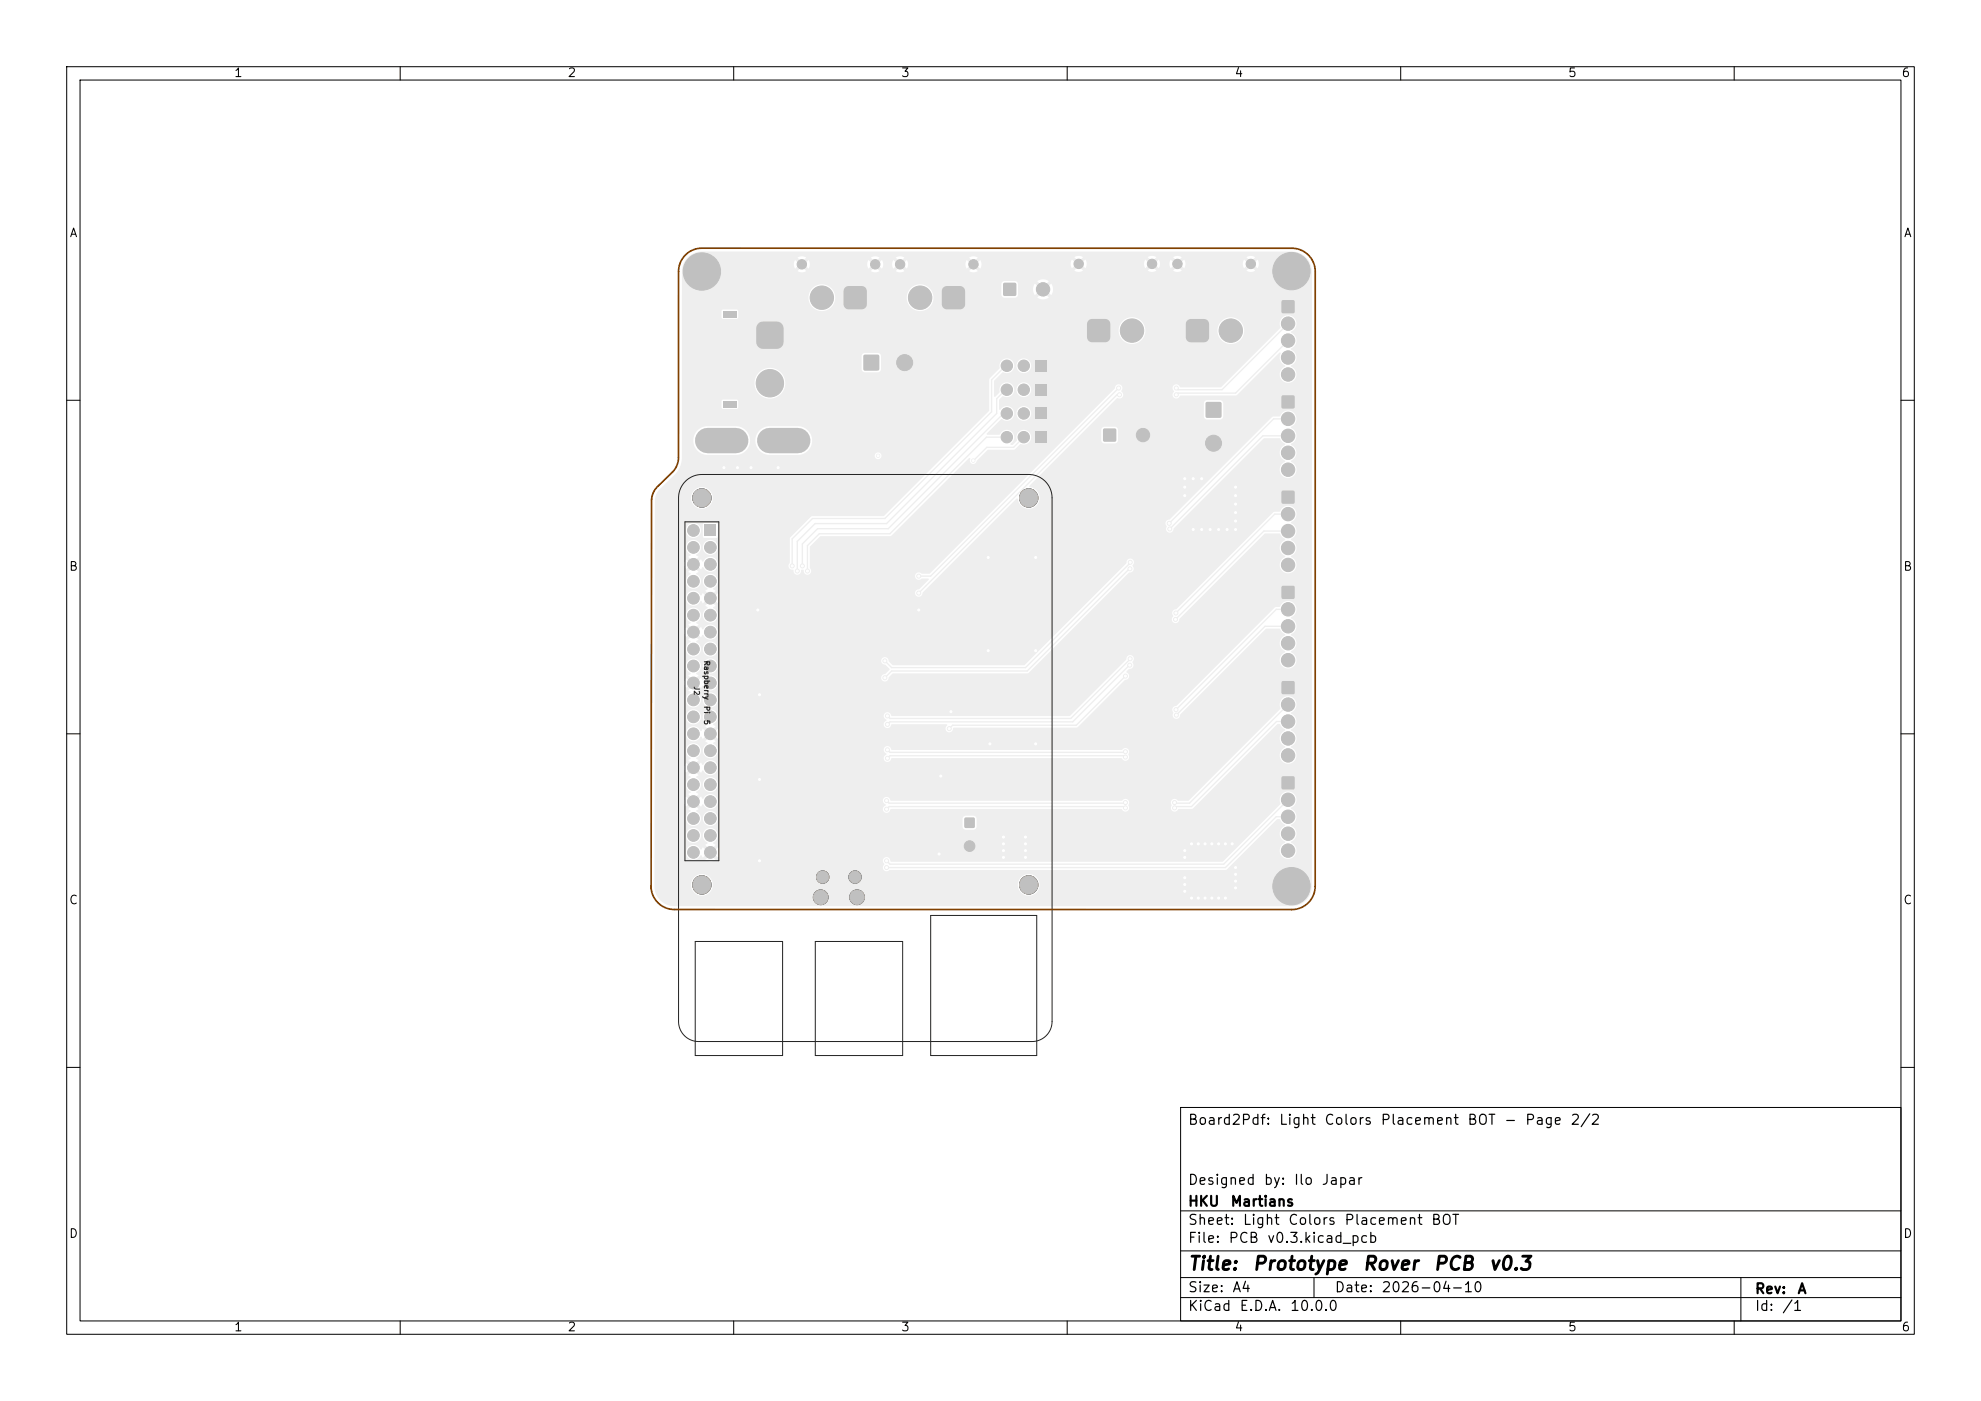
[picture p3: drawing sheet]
<svg xmlns="http://www.w3.org/2000/svg" width="297mm" height="210mm" viewBox="0 0 297 210" stroke-linecap="round" stroke-linejoin="round" font-family="sans-serif">
<defs><g id="words">
<g font-size="2">
<text x="178" y="190.9">Title:</text>
<text x="187.7" y="190.9">Prototype</text>
<text x="204.2" y="190.9">Rover</text>
<text x="214.8" y="190.9">PCB</text>
<text x="223.1" y="190.9">v0.3</text>
</g>
<g font-size="1.5">
<text x="178" y="169">Board2Pdf:</text>
<text x="191.7" y="169">Light</text>
<text x="198.4" y="169">Colors</text>
<text x="206.9" y="169">Placement</text>
<text x="219.9" y="169">BOT</text>
<text x="225.4" y="169">-</text>
<text x="228.5" y="169">Page</text>
<text x="235.3" y="169">2/2</text>
<text x="178" y="178">Designed</text>
<text x="189.4" y="178">by:</text>
<text x="193.9" y="178">Ilo</text>
<text x="198" y="178">Japar</text>
<text x="178" y="184">Sheet:</text>
<text x="178" y="181.2">HKU</text>
<text x="184.4" y="181.2">Martians</text>
<text x="186.2" y="184">Light</text>
<text x="193" y="184">Colors</text>
<text x="201.5" y="184">Placement</text>
<text x="214.5" y="184">BOT</text>
<text x="178" y="186.7">File:</text>
<text x="184.1" y="186.7">PCB</text>
<text x="189.9" y="186.7">v0.3.kicad_pcb</text>
<text x="178" y="196.9">KiCad</text>
<text x="178" y="194.1">Size:</text>
<text x="184.7" y="194.1">A4</text>
<text x="185.7" y="196.9">E.D.A.</text>
<text x="193.3" y="196.9">10.0.0</text>
<text x="200" y="194.1">Date:</text>
<text x="207" y="194.1">2026-04-10</text>
<text x="263" y="194.3">Rev:</text>
<text x="263" y="196.9">Id:</text>
<text x="267.1" y="196.9">/1</text>
<text x="269.4" y="194.3">A</text>
</g>
<g font-size="1.3">
<text x="35" y="11.9">1</text>
<text x="85" y="11.9">2</text>
<text x="135" y="11.9">3</text>
<text x="185" y="11.9">4</text>
<text x="235" y="11.9">5</text>
<text x="285" y="11.9">6</text>
<text x="10.3" y="35.9">A</text>
<text x="285.4" y="35.9">A</text>
<text x="10.3" y="85.9">B</text>
<text x="285.3" y="85.9">B</text>
<text x="10.3" y="135.9">C</text>
<text x="285.3" y="135.9">C</text>
<text x="10.3" y="185.9">D</text>
<text x="285.3" y="185.9">D</text>
<text x="35" y="199.9">1</text>
<text x="85" y="199.9">2</text>
<text x="135" y="199.9">3</text>
<text x="185" y="199.9">4</text>
<text x="235" y="199.9">5</text>
<text x="285" y="199.9">6</text>
</g>
<g font-size=".8" fill="#222">
<text x="105.4" y="98.9" transform="rotate(90 105.4 98.9)">Raspberry</text>
<text x="103.8" y="102.8" transform="rotate(90 103.8 102.8)">J2</text>
<text x="105.4" y="105.7" transform="rotate(90 105.4 105.7)">Pi</text>
<text x="105.4" y="107.8" transform="rotate(90 105.4 107.8)">5</text>
</g>
</g></defs>
<circle cx="145.4" cy="126.8" r=".8" fill="#eee" stroke="#eee" stroke-width=".15"/>
<path d="M144.6 122.6h1.5v1.5h-1.5z" fill="#eee"/>
<g fill="#eee" stroke="#eee" stroke-width=".15">
<circle cx="104" cy="127.8" r=".87"/>
<circle cx="106.5" cy="127.8" r=".87"/>
<circle cx="104" cy="125.2" r=".87"/>
<circle cx="106.5" cy="125.2" r=".87"/>
<circle cx="104" cy="122.7" r=".87"/>
<circle cx="106.5" cy="122.7" r=".87"/>
<circle cx="104" cy="120.2" r=".87"/>
<circle cx="106.5" cy="120.2" r=".87"/>
<circle cx="104" cy="117.6" r=".87"/>
<circle cx="106.5" cy="117.6" r=".87"/>
<circle cx="104" cy="115.1" r=".87"/>
<circle cx="106.5" cy="115.1" r=".87"/>
<circle cx="104" cy="112.5" r=".87"/>
<circle cx="106.5" cy="112.5" r=".87"/>
<circle cx="104" cy="110" r=".87"/>
<circle cx="106.5" cy="110" r=".87"/>
<circle cx="104" cy="107.5" r=".87"/>
<circle cx="106.5" cy="107.5" r=".87"/>
<circle cx="104" cy="104.9" r=".87"/>
<circle cx="106.5" cy="104.9" r=".87"/>
<circle cx="104" cy="102.4" r=".87"/>
<circle cx="106.5" cy="102.4" r=".87"/>
<circle cx="104" cy="99.8" r=".87"/>
<circle cx="106.5" cy="99.8" r=".87"/>
<circle cx="104" cy="97.3" r=".87"/>
<circle cx="106.5" cy="97.3" r=".87"/>
<circle cx="104" cy="94.8" r=".87"/>
<circle cx="106.5" cy="94.8" r=".87"/>
<circle cx="104" cy="92.2" r=".87"/>
<circle cx="106.5" cy="92.2" r=".87"/>
<circle cx="104" cy="89.7" r=".87"/>
<circle cx="106.5" cy="89.7" r=".87"/>
<circle cx="104" cy="87.1" r=".87"/>
<circle cx="106.5" cy="87.1" r=".87"/>
<circle cx="104" cy="84.6" r=".87"/>
<circle cx="106.5" cy="84.6" r=".87"/>
<circle cx="104" cy="82.1" r=".87"/>
<circle cx="106.5" cy="82.1" r=".87"/>
<circle cx="104" cy="79.5" r=".87"/>
</g>
<path d="M105.6 78.6h1.8v1.8h-1.8z" fill="#eee"/>
<g fill="#eee" stroke="#eee" stroke-width=".15">
<circle cx="193.1" cy="113.2" r="1"/>
<circle cx="193.1" cy="110.7" r="1"/>
<circle cx="193.1" cy="108.2" r="1"/>
<circle cx="193.1" cy="105.6" r="1"/>
</g>
<path d="M192.2 102.1h1.8v1.9h-1.8z" fill="#eee"/>
<g fill="#eee" stroke="#eee" stroke-width=".15">
<circle cx="193.1" cy="99" r="1"/>
<circle cx="193.1" cy="96.4" r="1"/>
<circle cx="193.1" cy="93.9" r="1"/>
<circle cx="193.1" cy="91.3" r="1"/>
</g>
<path d="M192.2 87.9h1.8v1.8h-1.8z" fill="#eee"/>
<g fill="#eee" stroke="#eee" stroke-width=".15">
<circle cx="193.1" cy="84.7" r="1"/>
<circle cx="193.1" cy="82.1" r="1"/>
<circle cx="193.1" cy="79.6" r="1"/>
<circle cx="193.1" cy="77.1" r="1"/>
</g>
<path d="M192.2 73.6h1.8v1.9h-1.8z" fill="#eee"/>
<g fill="#eee" stroke="#eee" stroke-width=".15">
<circle cx="193.1" cy="70.4" r="1"/>
<circle cx="193.1" cy="67.9" r="1"/>
<circle cx="193.1" cy="65.3" r="1"/>
<circle cx="193.1" cy="62.8" r="1"/>
</g>
<g fill="#eee">
<path d="M192.2 59.3h1.8v1.9h-1.8z"/>
<path d="M192.2 45h1.8v1.9h-1.8z"/>
</g>
<g fill="#eee" stroke="#eee" stroke-width=".15">
<circle cx="193.1" cy="48.5" r="1"/>
<circle cx="193.1" cy="51.1" r="1"/>
<circle cx="193.1" cy="53.6" r="1"/>
<circle cx="193.1" cy="56.1" r="1"/>
<circle cx="193.1" cy="127.5" r="1"/>
<circle cx="193.1" cy="125" r="1"/>
<circle cx="193.1" cy="122.4" r="1"/>
<circle cx="193.1" cy="119.9" r="1"/>
</g>
<path d="M192.2 116.4h1.8v1.9h-1.8z" fill="#eee"/>
<g fill="#eee" stroke="#eee" stroke-width=".15">
<circle cx="193.6" cy="132.8" r="2.8"/>
<circle cx="134.9" cy="39.6" r=".7"/>
<circle cx="145.9" cy="39.6" r=".7"/>
<circle cx="137.9" cy="44.6" r="1.75"/>
</g>
<g fill="#eee">
<path d="M141.5 43l.5-.1h1.9h.4l.2 .3 .2 .4v2l-.1 .3-.2 .3-.5 .2h-1.9l-.4-.1-.2-.2-.2-.5v-2l.1-.3z"/>
<path d="M126.6 43.2l.3-.3h.3h2l.5 .1 .2 .3 .1 .3v2l-.2 .5-.3 .2-.3 .1h-2l-.4-.2-.3-.3v-.3v-2z"/>
</g>
<g fill="#eee" stroke="#eee" stroke-width=".15">
<circle cx="123.2" cy="44.6" r="1.75"/>
<circle cx="131.2" cy="39.6" r=".7"/>
<circle cx="120.2" cy="39.6" r=".7"/>
<circle cx="193.6" cy="40.6" r="2.8"/>
</g>
<path d="M129.5 53.2h2.3v2.3h-2.3z" fill="#eee"/>
<g fill="#eee" stroke="#eee" stroke-width=".15">
<circle cx="135.6" cy="54.4" r="1.2"/>
<circle cx="151" cy="54.8" r=".85"/>
<circle cx="153.5" cy="54.8" r=".85"/>
</g>
<g fill="#eee">
<path d="M155.2 54h1.7v1.7h-1.7z"/>
<path d="M165.4 64.3h1.9v1.8h-1.9z"/>
</g>
<circle cx="171.4" cy="65.2" r="1" fill="#eee" stroke="#eee" stroke-width=".15"/>
<path d="M150.5 42.4h1.8v1.9h-1.8z" fill="#eee"/>
<circle cx="156.4" cy="43.4" r="1" fill="#eee" stroke="#eee" stroke-width=".15"/>
<path d="M155.2 57.6h1.7v1.7h-1.7z" fill="#eee"/>
<g fill="#eee" stroke="#eee" stroke-width=".15">
<circle cx="153.5" cy="58.4" r=".85"/>
<circle cx="151" cy="58.4" r=".85"/>
</g>
<path d="M155.2 61.1h1.7v1.7h-1.7z" fill="#eee"/>
<g fill="#eee" stroke="#eee" stroke-width=".15">
<circle cx="153.5" cy="62" r=".85"/>
<circle cx="151" cy="62" r=".85"/>
<circle cx="105.2" cy="40.7" r="2.8"/>
</g>
<path d="M106.1 66h4.2M115.4 66h4.2" fill="none" stroke="#eee" stroke-width="3.8"/>
<path d="M180.8 60.3h2.3v2.3h-2.3z" fill="#eee"/>
<circle cx="181.9" cy="66.4" r="1.2" fill="#eee" stroke="#eee" stroke-width=".15"/>
<path d="M177.9 48.1l.3-.2 .3-.1h2l.5 .2 .2 .3 .1 .3v1.9l-.2 .5-.3 .2-.3 .1h-2l-.4-.2-.2-.2-.1-.4v-1.9z" fill="#eee"/>
<g fill="#eee" stroke="#eee" stroke-width=".15">
<circle cx="184.5" cy="49.6" r="1.75"/>
<circle cx="187.5" cy="39.6" r=".7"/>
<circle cx="176.5" cy="39.6" r=".7"/>
</g>
<path d="M155.2 64.7h1.7v1.7h-1.7z" fill="#eee"/>
<g fill="#eee" stroke="#eee" stroke-width=".15">
<circle cx="153.5" cy="65.5" r=".85"/>
<circle cx="151" cy="65.5" r=".85"/>
</g>
<path d="M163.1 48.1l.3-.2 .3-.1h2l.5 .2 .2 .3 .1 .3v1.9l-.2 .5-.3 .2-.3 .1h-2l-.4-.2-.3-.2v-.4v-1.9z" fill="#eee"/>
<g fill="#eee" stroke="#eee" stroke-width=".15">
<circle cx="169.7" cy="49.6" r="1.75"/>
<circle cx="172.7" cy="39.6" r=".7"/>
<circle cx="161.7" cy="39.6" r=".7"/>
</g>
<g fill="#eee">
<path d="M108.4 46.6h2v.9h-2z"/>
<path d="M108.4 60.1h2v.9h-2z"/>
<path d="M113.7 48.5l.5-.3h2.3a1.03 1.03 0 0 1 1 1v2.1a1.03 1.03 0 0 1-1 1h-2.1a1.03 1.03 0 0 1-1-1v-2.3z"/>
</g>
<g fill="#eee" stroke="#eee" stroke-width=".15">
<circle cx="115.4" cy="57.4" r="2.05"/>
<circle cx="178.9" cy="79.4" r=".25"/>
<circle cx="185.2" cy="73" r=".25"/>
<circle cx="177.6" cy="132.6" r=".3"/>
<circle cx="177.6" cy="133.6" r=".3"/>
<circle cx="185.2" cy="130" r=".3"/>
<circle cx="185.2" cy="131.1" r=".3"/>
<circle cx="132.7" cy="99.1" r=".3"/>
<circle cx="133" cy="107.3" r=".3"/>
<circle cx="132.9" cy="129" r=".3"/>
<circle cx="120.3" cy="84.8" r=".3"/>
<circle cx="121.1" cy="85.6" r=".3"/>
<circle cx="118.8" cy="84.8" r=".3"/>
<circle cx="132.9" cy="130" r=".3"/>
<circle cx="132.7" cy="101.6" r=".3"/>
<circle cx="119.5" cy="85.6" r=".3"/>
<circle cx="132.9" cy="120" r=".3"/>
<circle cx="133" cy="113.7" r=".3"/>
<circle cx="133" cy="112.4" r=".3"/>
<circle cx="133" cy="108.6" r=".3"/>
<circle cx="137.7" cy="88.9" r=".3"/>
<circle cx="137.7" cy="86.4" r=".3"/>
<circle cx="132.9" cy="121.3" r=".3"/>
<circle cx="148.4" cy="111.5" r=".25"/>
<circle cx="137.7" cy="91.4" r=".3"/>
<circle cx="140.8" cy="128" r=".25"/>
<circle cx="153.7" cy="128.5" r=".3"/>
<circle cx="153.7" cy="127.5" r=".3"/>
<circle cx="153.7" cy="125.5" r=".3"/>
<circle cx="153.7" cy="126.5" r=".3"/>
<circle cx="113.9" cy="116.8" r=".25"/>
<circle cx="113.9" cy="129" r=".25"/>
<circle cx="169.5" cy="84.3" r=".3"/>
<circle cx="176.2" cy="92.9" r=".3"/>
<circle cx="168.7" cy="112.7" r=".3"/>
<circle cx="168.7" cy="113.5" r=".3"/>
<circle cx="169.4" cy="98.7" r=".3"/>
<circle cx="169.4" cy="85.3" r=".3"/>
<circle cx="169.4" cy="99.7" r=".3"/>
<circle cx="176.3" cy="91.9" r=".3"/>
<circle cx="175.4" cy="79.3" r=".3"/>
<circle cx="176.4" cy="107.2" r=".3"/>
<circle cx="176.3" cy="106.4" r=".3"/>
<circle cx="176.1" cy="120.3" r=".3"/>
<circle cx="176.1" cy="121.1" r=".3"/>
<circle cx="168.7" cy="120.3" r=".3"/>
<circle cx="168.7" cy="121.1" r=".3"/>
<circle cx="175.3" cy="78.4" r=".3"/>
<circle cx="142.3" cy="109.2" r=".3"/>
<circle cx="168.7" cy="101.3" r=".3"/>
<circle cx="113.6" cy="91.4" r=".3"/>
<circle cx="155.3" cy="83.6" r=".25"/>
<circle cx="148.2" cy="97.5" r=".25"/>
<circle cx="155.3" cy="97.5" r=".25"/>
<circle cx="148.2" cy="83.6" r=".25"/>
<circle cx="141" cy="116.3" r=".25"/>
<circle cx="142.6" cy="106.7" r=".25"/>
<circle cx="155.3" cy="111.5" r=".25"/>
<circle cx="113.9" cy="104.1" r=".25"/>
<circle cx="150.4" cy="126.5" r=".3"/>
<circle cx="150.4" cy="127.5" r=".3"/>
<circle cx="150.4" cy="125.5" r=".3"/>
<circle cx="150.4" cy="128.5" r=".3"/>
<circle cx="167.7" cy="58.2" r=".3"/>
<circle cx="176.4" cy="58.2" r=".3"/>
<circle cx="131.6" cy="68.3" r=".25"/>
<circle cx="110.6" cy="70.1" r=".25"/>
<circle cx="184.7" cy="126.5" r=".3"/>
<circle cx="183.7" cy="126.5" r=".3"/>
<circle cx="182.7" cy="126.5" r=".3"/>
<circle cx="181.7" cy="126.5" r=".3"/>
<circle cx="180.7" cy="126.5" r=".3"/>
<circle cx="179.7" cy="126.5" r=".3"/>
<circle cx="177.6" cy="131.6" r=".3"/>
<circle cx="177.6" cy="128.5" r=".3"/>
<circle cx="177.6" cy="127.5" r=".3"/>
<circle cx="178.6" cy="126.5" r=".3"/>
<circle cx="185.2" cy="132.1" r=".3"/>
<circle cx="185.2" cy="133.1" r=".3"/>
<circle cx="183.7" cy="134.6" r=".3"/>
<circle cx="182.7" cy="134.6" r=".3"/>
<circle cx="181.7" cy="134.6" r=".3"/>
<circle cx="180.7" cy="134.6" r=".3"/>
<circle cx="179.7" cy="134.6" r=".3"/>
<circle cx="178.6" cy="134.6" r=".3"/>
<circle cx="180.2" cy="79.4" r=".25"/>
<circle cx="181.4" cy="79.4" r=".25"/>
<circle cx="182.7" cy="79.4" r=".25"/>
<circle cx="184" cy="79.4" r=".25"/>
<circle cx="185.2" cy="74.3" r=".25"/>
<circle cx="185.2" cy="75.6" r=".25"/>
<circle cx="185.2" cy="76.8" r=".25"/>
<circle cx="185.2" cy="78.1" r=".25"/>
<circle cx="185.2" cy="79.4" r=".25"/>
<circle cx="177.6" cy="74.3" r=".25"/>
<circle cx="177.6" cy="73" r=".25"/>
<circle cx="177.6" cy="71.8" r=".25"/>
<circle cx="178.9" cy="71.8" r=".25"/>
<circle cx="180.2" cy="71.8" r=".25"/>
<circle cx="108.5" cy="70.1" r=".25"/>
<circle cx="112.6" cy="70.1" r=".25"/>
<circle cx="116.7" cy="70.1" r=".25"/>
<circle cx="145.9" cy="69" r=".25"/>
<circle cx="176.4" cy="59.2" r=".3"/>
<circle cx="167.8" cy="59.2" r=".3"/>
</g>
<g fill="none" stroke="#eee" stroke-width=".2">
<path d="M150.8 58.4l-1.4 1.4v2.2l-16.5 16.5h-10.7l-2.7 2.7v4.4M150.8 54.8l-2.1 2.1v4.8l-16 16h-10.9l-3 3.1v4M167.7 58.2l-28.2 28.2h-1.8M167.8 59.2h-.3l-29.8 29.7M193.1 51.1l-7.9 7.8h-8.6l-.2 .3M193.1 48.5l-9.9 9.9h-6.6l-.2-.2M150.8 65.5h-2.9l-14.5 14.5h-10.6l-1.7 1.8v3.8M150.8 62h-.4l-17.2 17.2h-10.6l-2.3 2.3v3.3M153.5 65.5l-1.5 1.6h-4.1l-2 1.9M193.1 65.3h-3.8l-14 13.9M193.1 62.8h-2.2l-15.6 15.7M193.1 79.6h-3.6l-13.4 13.3"/>
<path d="M193.1 77.1h-2l-14.8 14.8M169.4 99.7l-8.6 8.5h-27.4l-.4 .4M169.4 85.3l-15.4 15.3h-20.3l-1 1M169.4 98.7l-8.9 9h-27.1l-.4-.4M169.5 84.3l-15.8 15.8h-20l-1-1M176.3 91.9h.1M193.1 91.3h-1.7l-15.1 15.1M193.1 93.9h-3.4l-13.3 13.3M133 112.4l.4 .4h35.2l.1-.1M168.7 101.3l-7.3 7.4h-18.6l-.5 .5M168.7 113.5l-.2-.2h-35.1l-.4 .4M176.3 107.2h.1"/>
<path d="M193.1 119.9l-9.6 9.6h-50.1l-.5-.5M193.1 108.2h-1.7l-12.8 12.7h-2.5v.2M193.1 105.6l-14.8 14.8h-2.2v-.1M132.9 120l.4 .4h35.4v-.1M168.7 121.1v-.2h-35.4l-.4 .4M193.1 122.4h-1.8l-7.6 7.6h-50.8"/>
</g>
<path d="M103.2 38.5a3 3 0 0 1 2-.8h88.5a3 3 0 0 1 2.7 1.8h-7.7l-.2-.6-.5 .5-.3-.3 .5-.5a1.19 1.19 0 0 0-1.3 0l.5 .5-.4 .3-.5-.5-.2 .6h-8.6l-.2-.6-.5 .5-.3-.3 .5-.6a1.2 1.2 0 0 0-1.3 .1l.5 .5-.4 .3-.5-.5-.2 .6h-1.4l-.2-.6-.5 .5-.4-.3 .5-.6a1.2 1.2 0 0 0-1.2 0l.5 .6-.4 .3-.5-.5-.2 .6h-8.6l-.2-.6-.5 .5-.4-.3 .5-.6a1.2 1.2 0 0 0-1.2 0l.5 .6-.4 .3-.5-.5-.2 .6h-13.4l-.1-.5-.6 .5-.3-.4 .5-.5a1.2 1.2 0 0 0-1.3 0l.5 .5-.3 .4-.6-.5-.2 .5h-8.6l-.1-.5-.6 .5-.3-.4 .5-.5a1.2 1.2 0 0 0-1.3 0l.5 .5-.3 .4-.6-.5-.2 .5h-1.3l-.2-.5-.5 .5-.4-.4 .5-.5a1.2 1.2 0 0 0-1.2 0l.5 .5-.4 .4-.5-.5-.2 .5h-8.6l-.2-.5-.5 .5-.4-.4 .5-.5a1.2 1.2 0 0 0-1.2 0l.5 .5-.4 .4-.5-.5a1.2 1.2 0 0 0 0 1.3l.5-.5 .4 .3-.5 .6a1.2 1.2 0 0 0 1.3-.1l-.6-.5 .4-.3 .5 .5 .2-.8h8.6l.2 .8 .5-.5 .4 .3-.5 .6a1.2 1.2 0 0 0 1.3-.1l-.6-.5 .4-.3 .5 .5 .2-.8h1.3l.2 .8 .6-.5 .3 .3-.5 .6a1.2 1.2 0 0 0 1.3-.1l-.5-.5 .3-.3 .6 .5 .1-.8h8.6l.2 .8 .6-.5 .3 .3-.5 .6a1.2 1.2 0 0 0 1.3-.1l-.5-.5 .3-.3 .6 .5 .1-.8h13.4l.2 .7 .5-.5 .4 .3-.5 .6a1.2 1.2 0 0 0 1.3 0l-.6-.6 .4-.3 .5 .5 .2-.7h8.6l.2 .7 .5-.5 .4 .3-.5 .6a1.2 1.2 0 0 0 1.3 0l-.6-.6 .4-.3 .5 .5 .2-.7h1.4l.2 .7 .5-.5 .4 .3-.5 .6a1.19 1.19 0 0 0 1.3 0l-.5-.6 .3-.3 .5 .5 .2-.7h8.6l.2 .7 .5-.5 .4 .3-.5 .6a1.2 1.2 0 0 0 1.3 0l-.5-.6 .3-.3 .5 .5 .2-.7h7.7l.3 .9v2.9h-38.8l-.3-.8-.7 .7-.4-.3 .7-.7v-.1a1.49 1.49 0 0 0-1.7 .1l.7 .7-.3 .3-.7-.7-2.6 .1-.1-.3-.3-.2h-1.6a.5 .5 0 0 0-.5 .5v1.6l.2 .3h-10.3l-.1-.3a2.01 2.01 0 0 0-2.1-1.6 2.01 2.01 0 0 0-1.9 1.9h-10.7v-.3a2.01 2.01 0 0 0-2.2-1.6 2.01 2.01 0 0 0-1.8 2 2.01 2.01 0 0 0 1.8 2h-12.3l-.2-.2h-2.1l-.2 .2v1l.2 .2h2.1l.2-.2v-1h12.3a2.01 2.01 0 0 0 2.2-2.1h10.7v.3a2.01 2.01 0 0 0 2.2 1.8 2.01 2.01 0 0 0 1.9-2.1h10.3l.3 .1h1.6l.3-.1 .1-.3v-1.6h2.5a1.49 1.49 0 0 0 .1 1.6l.7-.7 .3 .4-.7 .7 .1 .1a1.49 1.49 0 0 0 1.6-.1l-.7-.7 .4-.4 .7 .7 .2-.5 .1-.4h38.8v5.1h-2.3l-.1-.2a1.27 1.27 0 0 0-1.6-.9 1.27 1.27 0 0 0-.7 1.8l-.3 .3h-5.2v-.2a2.01 2.01 0 0 0-2.1-1.6 2.01 2.01 0 0 0-1.9 1.8h-10.8v-.2a2.01 2.01 0 0 0-3.2-1.2 2.01 2.01 0 0 0 .4 3.4 2.01 2.01 0 0 0 2.8-2h10.8a2.01 2.01 0 0 0 2 2.2 2.01 2.01 0 0 0 2-2.2h5.2l-3.9 4h-55.7l-.2-.4-.2-.1h-2.1a.5 .5 0 0 0-.4 .5v2l.1 .3 .3 .1h2l.3-.1 .2-.3v-2h55.7l-1.4 1.3h-31.8v-.1a1.11 1.11 0 0 0-1.8-.6 1.11 1.11 0 0 0 .3 1.9 1.11 1.11 0 0 0 1.5-1.2h31.8l-3.3 3.3-6.1 .1a.61 .61 0 0 0-1-.4 .61 .61 0 0 0 0 1l-.2 .4h-7.4l-.3-.5a.58 .58 0 0 0-.2-1 .58 .58 0 0 0-.8 .7h-.1h-12.4a1.11 1.11 0 0 0-1.7-.8 1.11 1.11 0 0 0 0 1.9 1.11 1.11 0 0 0 1.7-.9v-.2h12.4l-3.5 3.6h-8.9a1.11 1.11 0 0 0-1.7-.9 1.11 1.11 0 0 0 0 1.9 1.11 1.11 0 0 0 1.7-.8v-.2h8.9l-3.6 3.5h-5.3a1.12 1.12 0 0 0-1.4-.9 1.12 1.12 0 0 0-.7 1.5l-.7 .7h-.2l-.1-.2a1.13 1.13 0 0 0 .2-1.8 1.13 1.13 0 0 0-1.8 .5h-1.9l-.1-.2 2.3-2.2a1.13 1.13 0 0 0 1.6-.2 1.13 1.13 0 0 0-.3-1.6 1.13 1.13 0 0 0-1.6 .4l-.1-.1v-1.4l.5-.5a1.15 1.15 0 0 0 1.4-.2 1.15 1.15 0 0 0 .1-1.5 1.15 1.15 0 0 0-1.4-.2 1.15 1.15 0 0 0-.5 1.3l-.7 .7-.2-.1v-2.3l1.4-1.3a1.12 1.12 0 0 0 1.6-.7 1.12 1.12 0 0 0-1.1-1.4 1.12 1.12 0 0 0-1 1.5l-1.5 1.5-.1 .6h-30.6v-.3a2.31 2.31 0 0 0-3.7-1.4 2.31 2.31 0 0 0 .5 4 2.31 2.31 0 0 0 3.2-2.3h30.6v2.8h-37.6l-.2-.2h-2.1l-.2 .1v1.1l.2 .2h2.1l.2-.2v-1h37.6v1.5l-4.3 4.3h-22.2l-.1-.3a2.16 2.16 0 0 0-2-1.7h-4.7a2.16 2.16 0 0 0-1.8 2h-.7l-.1-.3a2.16 2.16 0 0 0-2-1.7h-4.7a2.16 2.16 0 0 0-1.8 2.3 2.16 2.16 0 0 0 2.1 2h4.7a2.16 2.16 0 0 0 1.8-2.3h.7v.3a2.16 2.16 0 0 0 2.1 2h4.7a2.16 2.16 0 0 0 1.8-2.3h22.2l-2.4 2.4h-9.4l-.1-.2a.51 .51 0 0 0-.8-.1 .51 .51 0 0 0 .2 .8 .51 .51 0 0 0 .7-.5h9.4l-6.2 6.2h-28.5a1.63 1.63 0 0 0-2.5-1.2 1.63 1.63 0 0 0 0 2.7 1.63 1.63 0 0 0 2.5-1.2v-.3h28.5l-2.9 2.9h-10.7l-1.4 1.2h-12.8l-.2-.2h-1.8l-.2 .1v.9h-.3v-.2a1.13 1.13 0 0 0-1.9-.5 1.13 1.13 0 0 0 .3 1.9 1.13 1.13 0 0 0 1.6-1.2h.3v1l.1 .2h1.9l.2-.2v-1.8h12.8l-1.9 2-.1 1.4h-10.8v-.2a1.13 1.13 0 0 0-1.8-.6 1.13 1.13 0 0 0 .3 1.9 1.13 1.13 0 0 0 1.5-1.1h10.8v2.4l-.1 .1h-10.7a1.15 1.15 0 0 0-.9-1 1.15 1.15 0 0 0-1.3 .7h-.1l-.2-.4-.6 .7-.4-.4 .6-.6-.3-.2v-.2a1.14 1.14 0 0 0 .5-1.7 1.14 1.14 0 0 0-1.9 0 1.14 1.14 0 0 0 .5 1.7v.2l-.3 .2 .6 .6-.3 .4-.7-.6a1.37 1.37 0 0 0 0 1.5l.7-.7 .3 .4-.6 .6 .3 .2v.2a1.15 1.15 0 0 0-.4 1.7 1.15 1.15 0 0 0 1.8 0 1.15 1.15 0 0 0-.5-1.7v-.2l.3-.2-.6-.6 .4-.4 .6 .7 .2-.4h.1a1.15 1.15 0 0 0 1.3 .7 1.15 1.15 0 0 0 .9-1.2h10.7v.1a.69 .69 0 0 0 .7 .9 .59 .59 0 0 0 .6 .6 .59 .59 0 0 0 .5-.7h.4a.62 .62 0 0 0 .3 .6 .62 .62 0 0 0 .7-.1 .63 .63 0 0 0-.1-.8v-3.1l1.6-1.6 10.6-.1 11.7-11.6 .2 .1a.53 .53 0 0 0 .3 .7 .53 .53 0 0 0 .7-.4l1.6-1.7h3.9l.9-.8a1.2 1.2 0 0 0 1.7-1.2h5.3l-20.5 20.6h-1.2a.57 .57 0 0 0-.8 0 .57 .57 0 0 0 0 .8 .57 .57 0 0 0 .8-.1h.9l.2 .2-1.5 1.4a.57 .57 0 0 0-.6 .6 .57 .57 0 0 0 .6 .6 .57 .57 0 0 0 .5-.7l14.1-14.1 .2 .1a1.66 1.66 0 0 0 1.7 1.5 1.66 1.66 0 0 0 1.6-1.7 1.66 1.66 0 0 0-1.6-1.7l13.1-13.2h.2a.56 .56 0 0 0 .8-.6h7.4v.2a.63 .63 0 0 0 .6 .4 .63 .63 0 0 0 .6-.4h8.4l6.4-6.4h.2a1.48 1.48 0 0 0 .7 2 1.37 1.37 0 0 0-.5 2.1 1.29 1.29 0 0 0 2-.2 1.29 1.29 0 0 0-.7-1.9 1.37 1.37 0 0 0 .4-2.3l-.3-.2v-.1a1.33 1.33 0 0 0 .8-1.3 1.33 1.33 0 0 0-.9-1.2l.1-.1a1.26 1.26 0 0 0 .8-1.3h2.3v12h-13.3l-.1-.3-.3-.1h-2.1a.5 .5 0 0 0-.4 .4v2.1l.1 .2 .3 .2h2l.4-.2 .1-.3v-2h13.3v2.3h-2.3l-.1-.2a1.28 1.28 0 0 0-1.2-1 1.28 1.28 0 0 0-1.2 .9l-1.2 .1-1.9 1.9h-21.2l-.1-.3-.3-.1h-1.6l-.3 .1-.2 .3v1.7l.2 .2 .3 .2h1.6l.3-.2 .1-.3v-1.6h21.2l-13.4 13.5a.61 .61 0 0 0-.6 .3 .61 .61 0 0 0 .1 .7 .58 .58 0 0 0 .3 .9 .58 .58 0 0 0 .8-.6l13.5-13.5h2.3l.4 .4 .5 .4v.2a1.34 1.34 0 0 0-.8 1.2 1.34 1.34 0 0 0 .8 1.2 1.37 1.37 0 0 0-.5 2.1 1.29 1.29 0 0 0 2-.1 1.29 1.29 0 0 0-.7-2 1.37 1.37 0 0 0 .6-2l-.6-.5a1.37 1.37 0 0 0 .6-2.1l-.5-.4v-.2a1.26 1.26 0 0 0 .8-1.2h2.3v14.3h-2.3l-.1-.2a1.28 1.28 0 0 0-1.2-1 1.28 1.28 0 0 0-1.2 .9l-1 .1-7.4 7.4h-13.5v-.1a.56 .56 0 0 0-.7-.4 .56 .56 0 0 0-.4 .7l-5.1 5.2h-55.9l-.3-.7-.6 .6-.4-.3 .7-.7-.4-.2a1.2 1.2 0 0 0 .7-1.2 1.2 1.2 0 0 0-.8-1.1 1.15 1.15 0 0 0-1.4 .8 1.15 1.15 0 0 0 .7 1.4v.1l-.4 .2 .7 .7-.4 .3-.6-.6-.2 .3-.2 .1a1.15 1.15 0 0 0-1.7-.5 1.15 1.15 0 0 0 0 1.8 1.15 1.15 0 0 0 1.7-.5h.2l.2 .4 .6-.7 .4 .4-.7 .6 .4 .2v.1a1.15 1.15 0 0 0-.5 1.8 1.15 1.15 0 0 0 1.8 0 1.15 1.15 0 0 0-.5-1.8v-.1l.4-.2-.7-.6 .4-.4 .6 .7 .2-.5 .1-.4h55.9l-5.1 5.1h-51.1v-.2a1.16 1.16 0 0 0-1-.9 1.16 1.16 0 0 0-1.2 .7h-.1l-.2-.3-.6 .6-.4-.3 .6-.7-.3-.2v-.1a1.14 1.14 0 0 0 .5-1.8 1.14 1.14 0 0 0-1.9 0 1.14 1.14 0 0 0 .5 1.8v.1l-.3 .2 .6 .7-.3 .3-.7-.6a1.37 1.37 0 0 0 0 1.5l.7-.6 .3 .3-.6 .7 .3 .2v.1a1.15 1.15 0 0 0-.4 1.8 1.15 1.15 0 0 0 1.8 0 1.15 1.15 0 0 0-.5-1.8v-.1l.3-.2-.6-.7 .4-.3 .6 .6 .2-.3h.1a1.15 1.15 0 0 0 1.3 .7 1.15 1.15 0 0 0 .9-1.2h51.1l-2.6 2.5h-48.5v-.2a1.13 1.13 0 0 0-1.8-.6 1.13 1.13 0 0 0 .3 1.9 1.13 1.13 0 0 0 1.5-1.1h48.5l-2.6 2.5h-19.6l-.6-.6a.58 .58 0 0 0-.6-.6 .58 .58 0 0 0-.6 .6 .58 .58 0 0 0 .7 .6h-25.2a1.13 1.13 0 0 0-1.7-.8 1.13 1.13 0 0 0 0 1.9 1.13 1.13 0 0 0 1.7-.9v-.2h25.2l.6 .7-.7 .6a.57 .57 0 0 0-.6 .6 .57 .57 0 0 0 .6 .6 .57 .57 0 0 0 .6-.7l.6-.6h20.2l15.1-15 .3-.1a.61 .61 0 0 0 .5-.4 .61 .61 0 0 0-.2-.6l.2-.6h13.5l-7.1 7.1a.63 .63 0 0 0-.6 .4 .63 .63 0 0 0 .1 .7 .58 .58 0 0 0 .1 1 .58 .58 0 0 0 .8-.6l12.8-12.8h2.2l.4 .4 .5 .5a1.37 1.37 0 0 0-.5 2.1l.5 .4a1.37 1.37 0 0 0-.5 2.1 1.29 1.29 0 0 0 2-.2 1.29 1.29 0 0 0-.7-1.9 1.37 1.37 0 0 0 .4-2.2l-.3-.3v-.1a1.33 1.33 0 0 0 .8-1.2 1.33 1.33 0 0 0-.9-1.3l.1-.1a1.26 1.26 0 0 0 .8-1.2h2.3v14.2h-2.3l-.1-.2a1.28 1.28 0 0 0-1.2-.9 1.28 1.28 0 0 0-1.2 .9l-.8 .1-7.6 7.6h-13.5v-.2a.59 .59 0 0 0-.8-.3 .59 .59 0 0 0-.4 .7l-3.3 3.4h-57.9a1.15 1.15 0 0 0-.9-1 1.15 1.15 0 0 0-1.3 .7l-.1-.1-.2-.3-.6 .6-.4-.3 .6-.7-.3-.2v-.1a1.14 1.14 0 0 0 .5-1.8 1.14 1.14 0 0 0-1.9 .1 1.14 1.14 0 0 0 .5 1.7v.1l-.3 .2 .6 .7-.3 .3-.7-.5a1.37 1.37 0 0 0 0 1.5l.7-.7 .3 .4-.6 .6 .3 .2v.1a1.15 1.15 0 0 0-.4 1.8 1.15 1.15 0 0 0 1.8 0 1.15 1.15 0 0 0-.5-1.8v-.1l.3-.2-.6-.6 .4-.4 .6 .7 .2-.4h.1a1.15 1.15 0 0 0 1.3 .7 1.15 1.15 0 0 0 .9-1.2h57.9l-2.6 2.5h-55.3v-.2a1.13 1.13 0 0 0-1.8-.5 1.13 1.13 0 0 0 .3 1.9 1.13 1.13 0 0 0 1.5-1.2h55.3l-2.6 2.5h-26.6l-.1-.1a.56 .56 0 0 0-.9-.3 .56 .56 0 0 0 .1 .9l.1 .2a.59 .59 0 0 0-.4 .6 .59 .59 0 0 0 .6 .5 .59 .59 0 0 0 .6-.5h8.2l.1 .1v.1a.58 .58 0 0 0 .2 1 .58 .58 0 0 0 .7-.7l18.6-.1 7.2-7.1a.6 .6 0 0 0 .6-.5 .6 .6 0 0 0-.4-.6l.4-.5a.62 .62 0 0 0 .6-.4 .62 .62 0 0 0-.1-.7l.2-.5h13.5l-7.1 7.1a.61 .61 0 0 0-.6 .3 .61 .61 0 0 0 .1 .7 .58 .58 0 0 0 .3 .9 .58 .58 0 0 0 .8-.6l12.8-12.8 2-.1 .4 .5 .5 .4v.1a1.34 1.34 0 0 0-.8 1.3 1.34 1.34 0 0 0 .8 1.2 1.36 1.36 0 0 0-.4 2.2 1.29 1.29 0 0 0 1.9-.4 1.29 1.29 0 0 0-.7-1.8l.1-.1a1.32 1.32 0 0 0 .8-1.3 1.32 1.32 0 0 0-.9-1.1l.1-.2a1.32 1.32 0 0 0 .8-1.2 1.32 1.32 0 0 0-.9-1.2l.1-.1a1.26 1.26 0 0 0 .8-1.3h2.3v14.3h-2.3l-.1-.2a1.27 1.27 0 0 0-1.6-.9 1.27 1.27 0 0 0-.7 1.8l-3.7 3.7h-80.4l-.3-.7-.6 .7-.4-.4 .7-.6-.4-.3a1.19 1.19 0 0 0 .7-1.2 1.19 1.19 0 0 0-1-1.1h-.2a1.13 1.13 0 0 0-1 1.1h-.3v-.2a1.13 1.13 0 0 0-1.9-.6 1.13 1.13 0 0 0 .3 1.9 1.13 1.13 0 0 0 1.6-1.1h.3v.1a1.74 1.74 0 0 0 .7 1.1l-.4 .3 .7 .6-.4 .4-.6-.7-.3 .4a1.2 1.2 0 0 0-1.1-.7 1.2 1.2 0 0 0-1.1 .6 1.14 1.14 0 0 0 .6 1.5 1.14 1.14 0 0 0 1.5-.6h.2l.2 .4 .6-.7 .4 .4-.7 .6 .4 .2v.2a1.15 1.15 0 0 0-.5 1.7 1.15 1.15 0 0 0 1.8 0 1.15 1.15 0 0 0-.5-1.7v-.2l.4-.2-.7-.6 .4-.4 .6 .7 .2-.5 .1-.4h80.4l-2.7 2.7h-16.3l-.1-.1a.62 .62 0 0 0-1-.1h-34.5l-.1-.1a.56 .56 0 0 0-.9-.3 .56 .56 0 0 0 .1 .9l.1 .2a.59 .59 0 0 0-.4 .6 .59 .59 0 0 0 .6 .5 .59 .59 0 0 0 .6-.5l34.4-.1a.63 .63 0 0 0 .9 .4 .63 .63 0 0 0 .2-1l.1-.4h16.3l-2.4 2.4h-75.6v-.2a1.16 1.16 0 0 0-1-.8 1.16 1.16 0 0 0-1.2 .7l-.1-.1-.2-.3-.6 .6-.4-.3 .6-.7-.3-.2v-.1a1.15 1.15 0 0 0 .5-1.8 1.15 1.15 0 0 0-1.9 .1 1.15 1.15 0 0 0 .5 1.7v.1l-.3 .2 .6 .7-.3 .3-.7-.5a1.37 1.37 0 0 0 0 1.5l.7-.7 .3 .4-.6 .6 .3 .2v.1a1.17 1.17 0 0 0-.7 1.1 1.17 1.17 0 0 0 .7 1.1v.1l-.3 .2 .6 .7-.3 .3-.7-.6a1.37 1.37 0 0 0 0 1.5l.7-.6 .3 .3-.6 .7 .3 .2v.1a1.15 1.15 0 0 0-.4 1.8 1.15 1.15 0 0 0 1.8 0 1.15 1.15 0 0 0-.5-1.8v-.1l.3-.2-.6-.7 .4-.3 .6 .6 .2-.3h.1a1.15 1.15 0 0 0 1.8 .5 1.15 1.15 0 0 0 0-1.9 1.15 1.15 0 0 0-1.8 .5h-.1l-.2-.3-.6 .6-.4-.3 .6-.7-.3-.2v-.1a1.17 1.17 0 0 0 .7-1.1 1.17 1.17 0 0 0-.7-1.1v-.1l.3-.2-.6-.6 .4-.4 .6 .7 .2-.4h.1a1.15 1.15 0 0 0 1.3 .7 1.15 1.15 0 0 0 .9-1.2h75.6l-2.5 2.5h-73.1v-.2a1.13 1.13 0 0 0-1.8-.5 1.13 1.13 0 0 0 .3 1.9 1.13 1.13 0 0 0 1.5-1.2h73.1l-2.5 2.5h-1.6a.57 .57 0 0 0-.6-.2 .57 .57 0 0 0-.5 .4h-6.2l-.1-.1a.62 .62 0 0 0-1-.1h-34.6l-.1-.1a.57 .57 0 0 0-1-.3 .57 .57 0 0 0 .3 1v.1a.58 .58 0 0 0-.4 .7 .58 .58 0 0 0 .6 .5 .58 .58 0 0 0 .5-.6h34.6a.6 .6 0 0 0 .8 .3 .6 .6 0 0 0 .3-.7v-.2l.1-.5h6.2a.95 .95 0 0 1 0 1 .62 .62 0 0 0 .6 .5 .62 .62 0 0 0 .6-.4l2.2-.1 12.6-12.7h.4l.3 .5 .5 .4a1.37 1.37 0 0 0-.5 2.1l.5 .5a1.37 1.37 0 0 0-.5 2.1 1.29 1.29 0 0 0 2-.2 1.29 1.29 0 0 0-.7-1.9 1.39 1.39 0 0 0 .6-2.1l-.6-.5a1.37 1.37 0 0 0 .6-2.1l-.5-.3v-.2a1.26 1.26 0 0 0 .8-1.3h2.3v14.3h-2.3l-.1-.2a1.27 1.27 0 0 0-1.6-.9 1.27 1.27 0 0 0-.7 1.8l-2.2 2.2h-43.4l-.1-.3-.3-.1h-1.3l-.4 .3-36.7-.1a1.13 1.13 0 0 0-1.8-.6 1.13 1.13 0 0 0 .3 1.9 1.13 1.13 0 0 0 1.5-1.2h36.7v1.3l.2 .3 .3 .2h1.2a.5 .5 0 0 0 .4-.5v-1.2h43.4l-5 5h-76.9l-.3-.7-.6 .6-.4-.3 .7-.7-.4-.2v-.1a1.14 1.14 0 0 0 .3-2 1.14 1.14 0 0 0-1.8 .8h-.3v-.1a1.13 1.13 0 0 0-1.9-.6 1.13 1.13 0 0 0 .3 1.9 1.13 1.13 0 0 0 1.6-1.2h.3v.2a1.74 1.74 0 0 0 .7 1.1l-.4 .2 .7 .7-.4 .3-.6-.6-.3 .4a1.2 1.2 0 0 0-1.1-.8 1.2 1.2 0 0 0-1.1 .7 1.14 1.14 0 0 0 .6 1.5 1.14 1.14 0 0 0 1.5-.6h.2l.2 .4 .6-.7 .4 .4-.6 .6a1.37 1.37 0 0 0 1.5 0l-.7-.6 .4-.4 .6 .7 .2-.5 .1-.4h76.9l-1.5 1.5-49.8-.1a.59 .59 0 0 0-.8-.6 .59 .59 0 0 0-.1 1.1 .59 .59 0 0 0-.1 .8 .59 .59 0 0 0 .9 0h50.4l7.7-7.6h.4l.3 .4 .5 .5a1.37 1.37 0 0 0-.5 2.1l.5 .4a1.37 1.37 0 0 0-.5 2.1 1.27 1.27 0 0 0 2-.1 1.27 1.27 0 0 0-.6-1.9v-.1a1.34 1.34 0 0 0 .8-1.3 1.34 1.34 0 0 0-.9-1.2 1.37 1.37 0 0 0 .6-2.1l-.5-.4v-.1l.2-.2a1.25 1.25 0 0 0 .6-1.1h2.3v12.7h-40.8l-.1-.2a1.63 1.63 0 0 0-1.7-1.3 1.63 1.63 0 0 0-1.5 1.5h-45.7l-.1-.2a1.63 1.63 0 0 0-2.6-.9 1.63 1.63 0 0 0 .4 2.8 1.63 1.63 0 0 0 2.3-1.7h45.7v.3a1.63 1.63 0 0 0 1.8 1.5 1.63 1.63 0 0 0 1.5-1.8h40.8v.3a3 3 0 0 1-3 3h-92.5a2.99 2.99 0 0 1-3.1-2.8l.1-58 .2-.8 .4-.7 2.3-2.3a3.6 3.6 0 0 0 1.1-2.6v-27.8a3 3 0 0 1 1-2.3z" fill="#eee"/>
<g fill="#fff" stroke="#fff" stroke-width=".15">
<circle cx="178.9" cy="79.4" r=".15"/>
<circle cx="185.2" cy="73" r=".15"/>
<circle cx="177.6" cy="132.6" r=".15"/>
<circle cx="177.6" cy="133.6" r=".15"/>
<circle cx="185.2" cy="130" r=".15"/>
<circle cx="185.2" cy="131.1" r=".15"/>
<circle cx="132.7" cy="99.1" r=".15"/>
<circle cx="133" cy="107.3" r=".15"/>
<circle cx="132.9" cy="129" r=".15"/>
<circle cx="120.3" cy="84.8" r=".15"/>
<circle cx="121.1" cy="85.6" r=".15"/>
<circle cx="118.8" cy="84.8" r=".15"/>
<circle cx="132.9" cy="130" r=".15"/>
<circle cx="132.7" cy="101.6" r=".15"/>
<circle cx="119.5" cy="85.6" r=".15"/>
<circle cx="132.9" cy="120" r=".15"/>
<circle cx="133" cy="113.7" r=".15"/>
<circle cx="133" cy="112.4" r=".15"/>
<circle cx="133" cy="108.6" r=".15"/>
<circle cx="137.7" cy="88.9" r=".15"/>
<circle cx="137.7" cy="86.4" r=".15"/>
<circle cx="132.9" cy="121.3" r=".15"/>
<circle cx="148.4" cy="111.5" r=".15"/>
<circle cx="137.7" cy="91.4" r=".15"/>
<circle cx="140.8" cy="128" r=".15"/>
<circle cx="153.7" cy="128.5" r=".15"/>
<circle cx="153.7" cy="127.5" r=".15"/>
<circle cx="153.7" cy="125.5" r=".15"/>
<circle cx="153.7" cy="126.5" r=".15"/>
<circle cx="113.9" cy="116.8" r=".15"/>
<circle cx="113.9" cy="129" r=".15"/>
<circle cx="169.5" cy="84.3" r=".15"/>
<circle cx="176.2" cy="92.9" r=".15"/>
<circle cx="168.7" cy="112.7" r=".15"/>
<circle cx="168.7" cy="113.5" r=".15"/>
<circle cx="169.4" cy="98.7" r=".15"/>
<circle cx="169.4" cy="85.3" r=".15"/>
<circle cx="169.4" cy="99.7" r=".15"/>
<circle cx="176.3" cy="91.9" r=".15"/>
<circle cx="175.4" cy="79.3" r=".15"/>
<circle cx="176.4" cy="107.2" r=".15"/>
<circle cx="176.3" cy="106.4" r=".15"/>
<circle cx="176.1" cy="120.3" r=".15"/>
<circle cx="176.1" cy="121.1" r=".15"/>
<circle cx="168.7" cy="120.3" r=".15"/>
<circle cx="168.7" cy="121.1" r=".15"/>
<circle cx="175.3" cy="78.4" r=".15"/>
<circle cx="142.3" cy="109.2" r=".15"/>
<circle cx="168.7" cy="101.3" r=".15"/>
<circle cx="113.6" cy="91.4" r=".15"/>
<circle cx="155.3" cy="83.6" r=".15"/>
<circle cx="148.2" cy="97.5" r=".15"/>
<circle cx="155.3" cy="97.5" r=".15"/>
<circle cx="148.2" cy="83.6" r=".15"/>
<circle cx="141" cy="116.3" r=".15"/>
<circle cx="142.6" cy="106.7" r=".15"/>
<circle cx="155.3" cy="111.5" r=".15"/>
<circle cx="113.9" cy="104.1" r=".15"/>
<circle cx="150.4" cy="126.5" r=".15"/>
<circle cx="150.4" cy="127.5" r=".15"/>
<circle cx="150.4" cy="125.5" r=".15"/>
<circle cx="150.4" cy="128.5" r=".15"/>
<circle cx="167.7" cy="58.2" r=".15"/>
<circle cx="176.4" cy="58.2" r=".15"/>
<circle cx="131.6" cy="68.3" r=".15"/>
<circle cx="110.6" cy="70.1" r=".15"/>
<circle cx="184.7" cy="126.5" r=".15"/>
<circle cx="183.7" cy="126.5" r=".15"/>
<circle cx="182.7" cy="126.5" r=".15"/>
<circle cx="181.7" cy="126.5" r=".15"/>
<circle cx="180.7" cy="126.5" r=".15"/>
<circle cx="179.7" cy="126.5" r=".15"/>
<circle cx="177.6" cy="131.6" r=".15"/>
<circle cx="177.6" cy="128.5" r=".15"/>
<circle cx="177.6" cy="127.5" r=".15"/>
<circle cx="178.6" cy="126.5" r=".15"/>
<circle cx="185.2" cy="132.1" r=".15"/>
<circle cx="185.2" cy="133.1" r=".15"/>
<circle cx="183.7" cy="134.6" r=".15"/>
<circle cx="182.7" cy="134.6" r=".15"/>
<circle cx="181.7" cy="134.6" r=".15"/>
<circle cx="180.7" cy="134.6" r=".15"/>
<circle cx="179.7" cy="134.6" r=".15"/>
<circle cx="178.6" cy="134.6" r=".15"/>
<circle cx="180.2" cy="79.4" r=".15"/>
<circle cx="181.4" cy="79.4" r=".15"/>
<circle cx="182.7" cy="79.4" r=".15"/>
<circle cx="184" cy="79.4" r=".15"/>
<circle cx="185.2" cy="74.3" r=".15"/>
<circle cx="185.2" cy="75.6" r=".15"/>
<circle cx="185.2" cy="76.8" r=".15"/>
<circle cx="185.2" cy="78.1" r=".15"/>
<circle cx="185.2" cy="79.4" r=".15"/>
<circle cx="177.6" cy="74.3" r=".15"/>
<circle cx="177.6" cy="73" r=".15"/>
<circle cx="177.6" cy="71.8" r=".15"/>
<circle cx="178.9" cy="71.8" r=".15"/>
<circle cx="180.2" cy="71.8" r=".15"/>
<circle cx="108.5" cy="70.1" r=".15"/>
<circle cx="112.6" cy="70.1" r=".15"/>
<circle cx="116.7" cy="70.1" r=".15"/>
<circle cx="145.9" cy="69" r=".15"/>
<circle cx="176.4" cy="59.2" r=".15"/>
<circle cx="167.8" cy="59.2" r=".15"/>
<circle cx="145.4" cy="126.8" r=".4"/>
<circle cx="145.4" cy="123.3" r=".4"/>
<circle cx="104" cy="127.8" r=".51"/>
<circle cx="106.5" cy="127.8" r=".51"/>
<circle cx="104" cy="125.2" r=".51"/>
<circle cx="106.5" cy="125.2" r=".51"/>
<circle cx="104" cy="122.7" r=".51"/>
<circle cx="106.5" cy="122.7" r=".51"/>
<circle cx="104" cy="120.2" r=".51"/>
<circle cx="106.5" cy="120.2" r=".51"/>
<circle cx="104" cy="117.6" r=".51"/>
<circle cx="106.5" cy="117.6" r=".51"/>
<circle cx="104" cy="115.1" r=".51"/>
<circle cx="106.5" cy="115.1" r=".51"/>
<circle cx="104" cy="112.5" r=".51"/>
<circle cx="106.5" cy="112.5" r=".51"/>
<circle cx="104" cy="110" r=".51"/>
<circle cx="106.5" cy="110" r=".51"/>
<circle cx="104" cy="107.5" r=".51"/>
<circle cx="106.5" cy="107.5" r=".51"/>
<circle cx="104" cy="104.9" r=".51"/>
<circle cx="106.5" cy="104.9" r=".51"/>
<circle cx="104" cy="102.4" r=".51"/>
<circle cx="106.5" cy="102.4" r=".51"/>
<circle cx="104" cy="99.8" r=".51"/>
<circle cx="106.5" cy="99.8" r=".51"/>
<circle cx="104" cy="97.3" r=".51"/>
<circle cx="106.5" cy="97.3" r=".51"/>
<circle cx="104" cy="94.8" r=".51"/>
<circle cx="106.5" cy="94.8" r=".51"/>
<circle cx="104" cy="92.2" r=".51"/>
<circle cx="106.5" cy="92.2" r=".51"/>
<circle cx="104" cy="89.7" r=".51"/>
<circle cx="106.5" cy="89.7" r=".51"/>
<circle cx="104" cy="87.1" r=".51"/>
<circle cx="106.5" cy="87.1" r=".51"/>
<circle cx="104" cy="84.6" r=".51"/>
<circle cx="106.5" cy="84.6" r=".51"/>
<circle cx="104" cy="82.1" r=".51"/>
<circle cx="106.5" cy="82.1" r=".51"/>
<circle cx="104" cy="79.5" r=".51"/>
<circle cx="106.5" cy="79.5" r=".51"/>
<circle cx="193.1" cy="113.2" r=".6"/>
<circle cx="193.1" cy="110.7" r=".6"/>
<circle cx="193.1" cy="108.2" r=".6"/>
<circle cx="193.1" cy="105.6" r=".6"/>
<circle cx="193.1" cy="103.1" r=".6"/>
<circle cx="193.1" cy="99" r=".6"/>
<circle cx="193.1" cy="96.4" r=".6"/>
<circle cx="193.1" cy="93.9" r=".6"/>
<circle cx="193.1" cy="91.3" r=".6"/>
<circle cx="193.1" cy="88.8" r=".6"/>
<circle cx="193.1" cy="84.7" r=".6"/>
<circle cx="193.1" cy="82.1" r=".6"/>
<circle cx="193.1" cy="79.6" r=".6"/>
<circle cx="193.1" cy="77.1" r=".6"/>
<circle cx="193.1" cy="74.5" r=".6"/>
<circle cx="193.1" cy="70.4" r=".6"/>
<circle cx="193.1" cy="67.9" r=".6"/>
<circle cx="193.1" cy="65.3" r=".6"/>
<circle cx="193.1" cy="62.8" r=".6"/>
<circle cx="193.1" cy="60.2" r=".6"/>
<circle cx="193.1" cy="46" r=".6"/>
<circle cx="193.1" cy="48.5" r=".6"/>
<circle cx="193.1" cy="51.1" r=".6"/>
<circle cx="193.1" cy="53.6" r=".6"/>
<circle cx="193.1" cy="56.1" r=".6"/>
<circle cx="193.1" cy="127.5" r=".6"/>
<circle cx="193.1" cy="125" r=".6"/>
<circle cx="193.1" cy="122.4" r=".6"/>
<circle cx="193.1" cy="119.9" r=".6"/>
<circle cx="193.1" cy="117.3" r=".6"/>
<circle cx="193.6" cy="132.8" r="1.6"/>
<circle cx="134.9" cy="39.6" r=".5"/>
<circle cx="145.9" cy="39.6" r=".5"/>
<circle cx="137.9" cy="44.6" r=".95"/>
<circle cx="142.9" cy="44.6" r=".95"/>
<circle cx="128.2" cy="44.6" r=".95"/>
<circle cx="123.2" cy="44.6" r=".95"/>
<circle cx="131.2" cy="39.6" r=".5"/>
<circle cx="120.2" cy="39.6" r=".5"/>
<circle cx="193.6" cy="40.6" r="1.6"/>
<circle cx="130.6" cy="54.4" r=".6"/>
<circle cx="135.6" cy="54.4" r=".6"/>
<circle cx="151" cy="54.8" r=".5"/>
<circle cx="153.5" cy="54.8" r=".5"/>
<circle cx="156" cy="54.8" r=".5"/>
<circle cx="166.4" cy="65.2" r=".5"/>
<circle cx="171.4" cy="65.2" r=".5"/>
<circle cx="151.4" cy="43.4" r=".5"/>
<circle cx="156.4" cy="43.4" r=".5"/>
<circle cx="156" cy="58.4" r=".5"/>
<circle cx="153.5" cy="58.4" r=".5"/>
<circle cx="151" cy="58.4" r=".5"/>
<circle cx="156" cy="62" r=".5"/>
<circle cx="153.5" cy="62" r=".5"/>
<circle cx="151" cy="62" r=".5"/>
<circle cx="105.2" cy="40.7" r="1.6"/>
<circle cx="181.9" cy="61.4" r=".6"/>
<circle cx="181.9" cy="66.4" r=".6"/>
<circle cx="179.5" cy="49.6" r=".95"/>
<circle cx="184.5" cy="49.6" r=".95"/>
<circle cx="187.5" cy="39.6" r=".5"/>
<circle cx="176.5" cy="39.6" r=".5"/>
<circle cx="156" cy="65.5" r=".5"/>
<circle cx="153.5" cy="65.5" r=".5"/>
<circle cx="151" cy="65.5" r=".5"/>
<circle cx="164.7" cy="49.6" r=".95"/>
<circle cx="169.7" cy="49.6" r=".95"/>
<circle cx="172.7" cy="39.6" r=".5"/>
<circle cx="161.7" cy="39.6" r=".5"/>
<circle cx="115.4" cy="50.2" r="1.35"/>
<circle cx="115.4" cy="57.4" r="1.35"/>
</g>
<g fill="#000" stroke="#000" stroke-width=".15">
<circle cx="105.2" cy="74.6" r="1.37"/>
<circle cx="154.2" cy="74.6" r="1.37"/>
<circle cx="105.2" cy="132.6" r="1.37"/>
<circle cx="123" cy="134.5" r="1.1"/>
<circle cx="123.3" cy="131.5" r=".92"/>
<circle cx="128.2" cy="131.5" r=".92"/>
<circle cx="128.5" cy="134.5" r="1.1"/>
<circle cx="154.2" cy="132.6" r="1.37"/>
</g>
<path d="M106.2 66h4M115.5 66h4" fill="none" stroke="#fff" stroke-width="2"/>
<path d="M108.9 47.1h1.1M108.9 60.6h1.1" fill="none" stroke="#fff" stroke-width=".6"/>
<g fill="#c0c0c0" stroke="#c0c0c0" stroke-width=".15">
<circle cx="128.2" cy="131.5" r=".92"/>
<circle cx="128.5" cy="134.5" r="1.1"/>
<circle cx="123" cy="134.5" r="1.1"/>
<circle cx="123.3" cy="131.5" r=".92"/>
<circle cx="145.4" cy="126.8" r=".8"/>
</g>
<path d="M144.6 122.6h1.5v1.5h-1.5z" fill="#c0c0c0"/>
<g fill="#c0c0c0" stroke="#c0c0c0" stroke-width=".15">
<circle cx="104" cy="127.8" r=".87"/>
<circle cx="106.5" cy="127.8" r=".87"/>
<circle cx="104" cy="125.2" r=".87"/>
<circle cx="106.5" cy="125.2" r=".87"/>
<circle cx="104" cy="122.7" r=".87"/>
<circle cx="106.5" cy="122.7" r=".87"/>
<circle cx="104" cy="120.2" r=".87"/>
<circle cx="106.5" cy="120.2" r=".87"/>
<circle cx="104" cy="117.6" r=".87"/>
<circle cx="106.5" cy="117.6" r=".87"/>
<circle cx="104" cy="115.1" r=".87"/>
<circle cx="106.5" cy="115.1" r=".87"/>
<circle cx="104" cy="112.5" r=".87"/>
<circle cx="106.5" cy="112.5" r=".87"/>
<circle cx="104" cy="110" r=".87"/>
<circle cx="106.5" cy="110" r=".87"/>
<circle cx="104" cy="107.5" r=".87"/>
<circle cx="106.5" cy="107.5" r=".87"/>
<circle cx="104" cy="104.9" r=".87"/>
<circle cx="106.5" cy="104.9" r=".87"/>
<circle cx="104" cy="102.4" r=".87"/>
<circle cx="106.5" cy="102.4" r=".87"/>
<circle cx="104" cy="99.8" r=".87"/>
<circle cx="106.5" cy="99.8" r=".87"/>
<circle cx="104" cy="97.3" r=".87"/>
<circle cx="106.5" cy="97.3" r=".87"/>
<circle cx="104" cy="94.8" r=".87"/>
<circle cx="106.5" cy="94.8" r=".87"/>
<circle cx="104" cy="92.2" r=".87"/>
<circle cx="106.5" cy="92.2" r=".87"/>
<circle cx="104" cy="89.7" r=".87"/>
<circle cx="106.5" cy="89.7" r=".87"/>
<circle cx="104" cy="87.1" r=".87"/>
<circle cx="106.5" cy="87.1" r=".87"/>
<circle cx="104" cy="84.6" r=".87"/>
<circle cx="106.5" cy="84.6" r=".87"/>
<circle cx="104" cy="82.1" r=".87"/>
<circle cx="106.5" cy="82.1" r=".87"/>
<circle cx="104" cy="79.5" r=".87"/>
</g>
<path d="M105.6 78.6h1.8v1.8h-1.8z" fill="#c0c0c0"/>
<g fill="#c0c0c0" stroke="#c0c0c0" stroke-width=".15">
<circle cx="154.2" cy="132.6" r="1.37"/>
<circle cx="105.2" cy="132.6" r="1.37"/>
<circle cx="154.2" cy="74.6" r="1.37"/>
<circle cx="105.2" cy="74.6" r="1.37"/>
<circle cx="193.1" cy="113.2" r="1"/>
<circle cx="193.1" cy="110.7" r="1"/>
<circle cx="193.1" cy="108.2" r="1"/>
<circle cx="193.1" cy="105.6" r="1"/>
</g>
<path d="M192.2 102.1h1.8v1.9h-1.8z" fill="#c0c0c0"/>
<g fill="#c0c0c0" stroke="#c0c0c0" stroke-width=".15">
<circle cx="193.1" cy="99" r="1"/>
<circle cx="193.1" cy="96.4" r="1"/>
<circle cx="193.1" cy="93.9" r="1"/>
<circle cx="193.1" cy="91.3" r="1"/>
</g>
<path d="M192.2 87.9h1.8v1.8h-1.8z" fill="#c0c0c0"/>
<g fill="#c0c0c0" stroke="#c0c0c0" stroke-width=".15">
<circle cx="193.1" cy="84.7" r="1"/>
<circle cx="193.1" cy="82.1" r="1"/>
<circle cx="193.1" cy="79.6" r="1"/>
<circle cx="193.1" cy="77.1" r="1"/>
</g>
<path d="M192.2 73.6h1.8v1.9h-1.8z" fill="#c0c0c0"/>
<g fill="#c0c0c0" stroke="#c0c0c0" stroke-width=".15">
<circle cx="193.1" cy="70.4" r="1"/>
<circle cx="193.1" cy="67.9" r="1"/>
<circle cx="193.1" cy="65.3" r="1"/>
<circle cx="193.1" cy="62.8" r="1"/>
</g>
<g fill="#c0c0c0">
<path d="M192.2 59.3h1.8v1.9h-1.8z"/>
<path d="M192.2 45h1.8v1.9h-1.8z"/>
</g>
<g fill="#c0c0c0" stroke="#c0c0c0" stroke-width=".15">
<circle cx="193.1" cy="48.5" r="1"/>
<circle cx="193.1" cy="51.1" r="1"/>
<circle cx="193.1" cy="53.6" r="1"/>
<circle cx="193.1" cy="56.1" r="1"/>
<circle cx="193.1" cy="127.5" r="1"/>
<circle cx="193.1" cy="125" r="1"/>
<circle cx="193.1" cy="122.4" r="1"/>
<circle cx="193.1" cy="119.9" r="1"/>
</g>
<path d="M192.2 116.4h1.8v1.9h-1.8z" fill="#c0c0c0"/>
<g fill="#c0c0c0" stroke="#c0c0c0" stroke-width=".15">
<circle cx="193.6" cy="132.8" r="2.8"/>
<circle cx="134.9" cy="39.6" r=".7"/>
<circle cx="145.9" cy="39.6" r=".7"/>
<circle cx="137.9" cy="44.6" r="1.75"/>
</g>
<g fill="#c0c0c0">
<path d="M141.5 43l.5-.1h1.9h.4l.2 .3 .2 .4v2l-.1 .3-.2 .3-.5 .2h-1.9l-.4-.1-.2-.2-.2-.5v-2l.1-.3z"/>
<path d="M126.6 43.2l.3-.3h.3h2l.5 .1 .2 .3 .1 .3v2l-.2 .5-.3 .2-.3 .1h-2l-.4-.2-.3-.3v-.3v-2z"/>
</g>
<g fill="#c0c0c0" stroke="#c0c0c0" stroke-width=".15">
<circle cx="123.2" cy="44.6" r="1.75"/>
<circle cx="131.2" cy="39.6" r=".7"/>
<circle cx="120.2" cy="39.6" r=".7"/>
<circle cx="193.6" cy="40.6" r="2.8"/>
</g>
<path d="M129.5 53.2h2.3v2.3h-2.3z" fill="#c0c0c0"/>
<g fill="#c0c0c0" stroke="#c0c0c0" stroke-width=".15">
<circle cx="135.6" cy="54.4" r="1.2"/>
<circle cx="151" cy="54.8" r=".85"/>
<circle cx="153.5" cy="54.8" r=".85"/>
</g>
<g fill="#c0c0c0">
<path d="M155.2 54h1.7v1.7h-1.7z"/>
<path d="M165.4 64.3h1.9v1.8h-1.9z"/>
</g>
<circle cx="171.4" cy="65.2" r="1" fill="#c0c0c0" stroke="#c0c0c0" stroke-width=".15"/>
<path d="M150.5 42.4h1.8v1.9h-1.8z" fill="#c0c0c0"/>
<circle cx="156.4" cy="43.4" r="1" fill="#c0c0c0" stroke="#c0c0c0" stroke-width=".15"/>
<path d="M155.2 57.6h1.7v1.7h-1.7z" fill="#c0c0c0"/>
<g fill="#c0c0c0" stroke="#c0c0c0" stroke-width=".15">
<circle cx="153.5" cy="58.4" r=".85"/>
<circle cx="151" cy="58.4" r=".85"/>
</g>
<path d="M155.2 61.1h1.7v1.7h-1.7z" fill="#c0c0c0"/>
<g fill="#c0c0c0" stroke="#c0c0c0" stroke-width=".15">
<circle cx="153.5" cy="62" r=".85"/>
<circle cx="151" cy="62" r=".85"/>
<circle cx="105.2" cy="40.7" r="2.8"/>
</g>
<path d="M106.1 66h4.2M115.4 66h4.2" fill="none" stroke="#c0c0c0" stroke-width="3.8"/>
<path d="M180.8 60.3h2.3v2.3h-2.3z" fill="#c0c0c0"/>
<circle cx="181.9" cy="66.4" r="1.2" fill="#c0c0c0" stroke="#c0c0c0" stroke-width=".15"/>
<path d="M177.9 48.1l.3-.2 .3-.1h2l.5 .2 .2 .3 .1 .3v1.9l-.2 .5-.3 .2-.3 .1h-2l-.4-.2-.2-.2-.1-.4v-1.9z" fill="#c0c0c0"/>
<g fill="#c0c0c0" stroke="#c0c0c0" stroke-width=".15">
<circle cx="184.5" cy="49.6" r="1.75"/>
<circle cx="187.5" cy="39.6" r=".7"/>
<circle cx="176.5" cy="39.6" r=".7"/>
</g>
<path d="M155.2 64.7h1.7v1.7h-1.7z" fill="#c0c0c0"/>
<g fill="#c0c0c0" stroke="#c0c0c0" stroke-width=".15">
<circle cx="153.5" cy="65.5" r=".85"/>
<circle cx="151" cy="65.5" r=".85"/>
</g>
<path d="M163.1 48.1l.3-.2 .3-.1h2l.5 .2 .2 .3 .1 .3v1.9l-.2 .5-.3 .2-.3 .1h-2l-.4-.2-.3-.2v-.4v-1.9z" fill="#c0c0c0"/>
<g fill="#c0c0c0" stroke="#c0c0c0" stroke-width=".15">
<circle cx="169.7" cy="49.6" r="1.75"/>
<circle cx="172.7" cy="39.6" r=".7"/>
<circle cx="161.7" cy="39.6" r=".7"/>
</g>
<g fill="#c0c0c0">
<path d="M108.4 46.6h2v.9h-2z"/>
<path d="M108.4 60.1h2v.9h-2z"/>
<path d="M113.7 48.5l.5-.3h2.3a1.03 1.03 0 0 1 1 1v2.1a1.03 1.03 0 0 1-1 1h-2.1a1.03 1.03 0 0 1-1-1v-2.3z"/>
</g>
<circle cx="115.4" cy="57.4" r="2.05" fill="#c0c0c0" stroke="#c0c0c0" stroke-width=".15"/>
<path d="M102.7 78.2h5.1v50.8h-5.1zM102.8 72.1a3.5 3.5 0 0 1 2.4-1h49a3.5 3.5 0 0 1 3.5 3.5v78.5a3 3 0 0 1-3 3h-50a3 3 0 0 1-3-3v-78.5a3.5 3.5 0 0 1 1.1-2.5zM139.5 137.2h15.9v21h-15.9zM104.2 141.1h13.1v17.1h-13.1zM122.2 141.1h13.1v17.1h-13.1z" fill="none" stroke="#222" stroke-width=".15"/>
<path d="M97.6 132.8a3.5 3.5 0 0 0 3.5 3.5h92.6a3.5 3.5 0 0 0 3.5-3.5v-92.1a3.5 3.5 0 0 0-3.5-3.5h-88.5a3.5 3.5 0 0 0-3.5 3.5v27.9a3.1 3.1 0 0 1-.9 2.2l-2.2 2.1a2.97 2.97 0 0 0-.9 2l-.1 58.2" fill="none" stroke="#804000" stroke-width=".25"/>
<g fill="none" stroke="#000" stroke-width=".15">
<path d="M10 10h277v190h-277zM12 12h273v186h-273zM60 10v2M110 10v2M160 10v2M210 10v2M260 10v2M10 60h2M285 60h2M10 110h2M285 110h2M10 160h2"/>
<path d="M177 166h108v32h-108zM285 160h2M60 198v2M110 198v2M160 198v2M177 194.5h108M177 191.5h108M177 187.5h108M177 181.5h108M197 191.5v3M210 198v2M260 198v2"/>
<path d="M261 191.5v6.5"/>
</g>
<use href="#words"/>
</svg>
